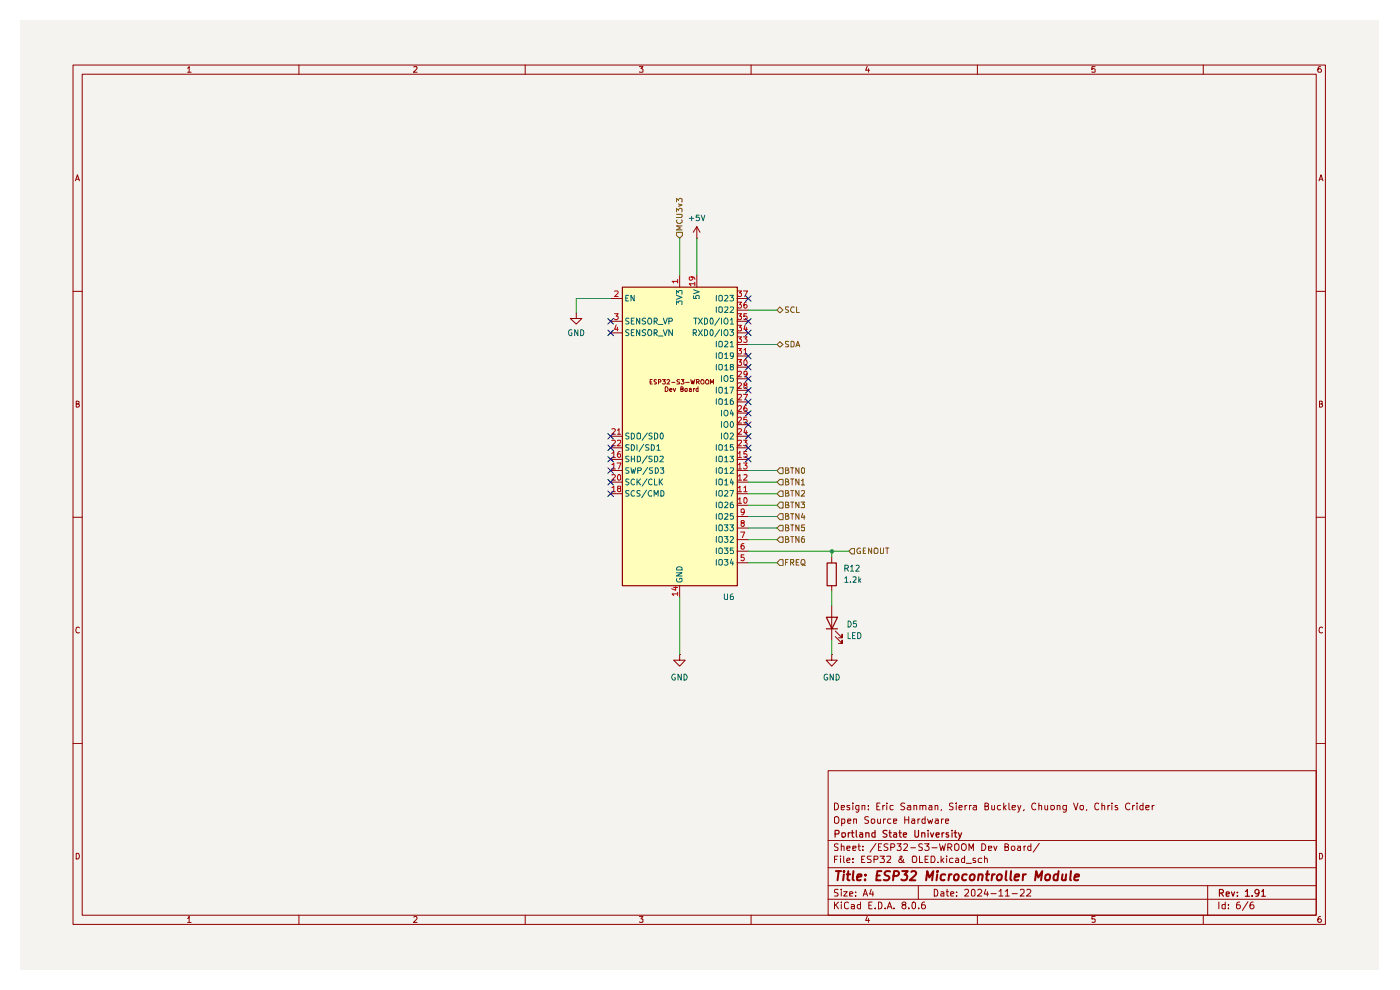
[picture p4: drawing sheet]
<svg xmlns="http://www.w3.org/2000/svg" width="297mm" height="210mm" viewBox="0 0 297 210" stroke-linecap="round" stroke-linejoin="round" font-family="sans-serif">
<path d="M4.2 4.2h288.2v201.5h-288.2z" fill="#f5f3ef"/>
<g fill="none" stroke="#910000" stroke-width=".21">
<path d="M15.5 13.8h265.7v182.3h-265.7zM17.4 15.7h261.8v178.4h-261.8zM39.8 14.5l.3-.4v1.2M39.8 15.3h.8M63.4 13.8v1.9M87.8 14.2l.6-.1 .1 .4-.8 .8h.8M111.4 13.8v1.9M135.6 14.1h.8l-.4 .5 .4 .1v.5h-.8M159.3 13.8v1.9M184 14.1l-.4 .8h.9M184.2 14.6v.7M207.3 13.8v1.9"/>
<path d="M232.3 14.1h-.7v.6l.2-.1 .5 .1-.1 .6-.6-.1M255.3 13.8v1.9M280.2 14.1l-.5 .1a.94 .94 0 0 0 0 1.1h.5l.1-.1v-.4l-.2-.2h-.3l-.2 .2M16 38.4l.4-1.3 .4 1.3M16.2 38h.6M279.8 38.4l.4-1.3 .5 1.3M279.9 38h.6M15.5 61.8h1.9M279.2 61.8h2M16.2 85.7l.6-.1v-.4l-.6-.1v1.3h.4l.2-.5-.3-.2M279.9 85.7l.6-.1v-.4l-.6-.1v1.3l.6-.1 .1-.4-.3-.2M15.5 109.7h1.9"/>
<path d="M279.2 109.7h2M16.8 133.2l-.2-.2a.65 .65 0 0 0-.5 .6 .65 .65 0 0 0 .5 .7l.2-.1M280.6 133.2l-.3-.2a.65 .65 0 0 0-.5 .6 .65 .65 0 0 0 .5 .7l.3-.1M15.5 157.7h1.9M279.2 157.7h2M175.7 163.5h103.5v30.6h-103.5zM175.7 178.3h103.5M177 173.4l.4-.2a.73 .73 0 0 1 .6 .7 .73 .73 0 0 1-.6 .8l-.4-.2zM177 170.3a.73 .73 0 0 1 .9 .8 .73 .73 0 0 1-.9 .7zM177.8 179.1l-.5-.1-.3 .2v.3l.8 .5-.3 .4-.5-.1M178.5 179.6l.5-.1 .1 .9M178.5 171.3l.7-.1-.1-.3h-.6v.8h.6"/>
<path d="M178.5 179v1.4M178.6 174.6h.6v-.9h-.6v1.5M179.7 179.9l.6-.1v-.3h-.6v.2v.6h.6M179.8 174.2l.7-.1-.1-.4h-.5l-.1 .2v.6l.2 .2 .4-.1M180.3 170.9h-.6v.1l.6 .4v.3h-.6M180.9 179.9l.7-.1-.1-.3h-.6v.8h.6M180.9 170.3v.2M180.9 170.9v.9M181.1 173.8l.6-.1v1M181.1 173.7v1M182 179.5h.5M182.2 179v1.2l.3 .2"/>
<path d="M182.2 171.7l-.4 .1-.3-.3 .2-.6h.5v1.1l-.3 .3-.3-.1M182.9 170.9h.6v.9M182.9 170.9v.9M183 179.5v.2M184.2 173.3l-.5-.1-.2 .2 .1 .4 .6 .3-.1 .5h-.6M184.2 171.6v.2M184.2 170.9v.1M184.9 173.7l.6 .1 .1 .6a.45 .45 0 0 1-.7 .2zM185.8 178.9l-1.2 1.9M186 171h.4M186.2 173.7v.8l.1 .2 .5-.2M186.3 179.7h.5"/>
<path d="M186.7 170.3h-.7v1.5h.7M186.8 173.7v1M187 179h-.7v1.4h.7M187.3 170.9v.9M187.4 173.7v1M187.7 170.9h-.3l-.1 .2M187.9 173.7h-.3l-.2 .3M188.1 170.3v.2M188.1 170.9v.9M188.4 179.1l-.6-.1-.3 .2 .3 .5 .5 .1 .1 .4-.3 .2-.6-.1M189 179.7h.6l.2-.2v-.3l-.2-.2h-.6v1.4M189 173.7h-.5l-.2 .3v.4l.2 .3 .5-.1"/>
<path d="M189.5 170.9h-.6l-.1 .2 .1 .6h.6M189.6 174.2l.6-.1v-.4h-.6v.9h.6M190.3 179h.9l-.5 .5 .4 .2 .1 .5-.3 .2h-.4l-.2-.1M191.8 179.2l.1-.2h.4l.2 .4-.8 1h.8M191.9 170.4l-.6-.1-.2 .3 .2 .4 .6 .4-.2 .4-.6-.1M191.9 173.2v1.5M191.9 173.9h.9M192.5 170.9h.6l.1 .9M192.8 173.2v1.5M193.2 171.2h-.5l-.3 .2 .3 .4 .5-.1M193.2 179.8h1M193.5 173.7h.5l.1 1"/>
<path d="M193.9 170.9h.5l.1 .9M193.9 170.9v.9M194.1 174.1h-.6l-.1 .2 .1 .4 .6-.1M194.7 173.7v1M195.2 173.7h-.3l-.2 .3M195.2 170.9h.5v.9M195.2 170.9v.9M195.7 179.1h-.7a.57 .57 0 0 0 .1 .6 .57 .57 0 0 0 .6 .1l-.1 .5h-.7M195.7 171l.1-.1h.5l.1 .9M196.2 179h.9l-.5 .5 .4 .2 .1 .5a.59 .59 0 0 1-.9 .1M196.3 173.7h-.6l-.1 .3 .1 .6h.6M196.3 173.2v1.5"/>
<path d="M196.8 173.7l.3 1 .3-.7 .2 .7 .3-1M197.1 170.9h.5l.1 .9M197.7 171.2h-.5l-.2 .2 .2 .4 .5-.1M197.7 179.8h1.1M198.4 170.9h.5l.1 .9M198.4 170.9v.9M198.5 173.7h.5v1M199 174.1h-.5l-.1 .2 .1 .4 .5-.1M199.3 179l.3 1.4 .4-1 .2 1 .4-1.4M199.7 171.7l-.1 .3M199.7 173.7v1M200.1 173.7h-.2l-.2 .3"/>
<path d="M200.6 174.2l.6-.1v-.4h-.5l-.1 .2v.6l.1 .2 .5-.1M201.1 179.7h.6l.2-.2v-.3l-.2-.2h-.6v1.4M201.4 179.7l.5 .7M202.2 170.4l-.5-.1-.3 .2 .1 .4 .7 .3-.1 .5h-.7M202.5 179.2l.4-.2a.73 .73 0 0 1 .6 .7 .73 .73 0 0 1-.6 .7l-.4-.2zM202.9 170.3v.2M202.9 170.9v.9M203.5 171.3l.6-.1-.1-.3h-.5v.1v.6l.1 .2 .4-.1M204 179.2l.3-.2a.57 .57 0 0 1 .7 .5l-.1 .7-.3 .2h-.3a1.01 1.01 0 0 1-.3-1.2zM204.7 170.9v.9M205.1 170.9h-.2l-.2 .2M205.7 170.9v.9"/>
<path d="M206.1 170.9h-.4v.2M206.5 170.9h.6l.1 .9M207.2 171.2h-.5l-.3 .2 .3 .4 .5-.1M208.3 179a.73 .73 0 0 1 .8 .7 .73 .73 0 0 1-.8 .7zM209 171l.5-.1 .2-.3-.3-.3h-.4v1.5h.5l.2-.2v-.4l-.3-.2M209.7 179.9l.7-.1-.1-.3h-.6v.8h.6M210.4 170.9v.8l.3 .1 .3-.2M210.8 179.5l.4 .9 .3-.9M211 170.9v.9M212.3 170.9h-.6l-.1 .2v.4l.2 .3 .5-.1M212.9 170.3v1.5M213 171.2l.4 .6"/>
<path d="M213.2 179.7l.6-.1 .1-.4-.3-.2h-.4v1.4h.5l.2-.1v-.5l-.3-.1M213.4 170.9l-.5 .5M214 170.3v1.3l.3 .2M214.6 179.6h.6l.1 .6-.2 .2h-.3l-.3-.2zM214.7 171.3l.7-.1v-.3h-.6l-.1 .1 .1 .7h.6M215.9 179.5h.6v.9M215.9 170.9l.3 .9M216.5 179.8h-.4l-.3 .3 .3 .3 .4-.1M216.6 170.9l-.4 1.2-.3 .2M217.3 171.7l-.2 .3M217.3 179.5v.9M217.6 179.5h-.3v.2"/>
<path d="M218.7 179.5h-.5l-.2 .2v.5l.3 .2 .4-.1M218.7 179v1.4M219.7 170.5a.55 .55 0 0 0-.7 0 .55 .55 0 0 0-.1 .7l.2 .5 .4 .1 .2-.2M220.4 170.9h.5l.1 .9M220.4 170.3v1.5M220.5 178.9l-1.3 1.9M221.7 170.9v.7l.2 .2 .3-.2M222.2 170.9v.9M222.9 170.9h.6l.2 .6a.45 .45 0 0 1-.8 .1zM224.3 170.9h.5l.1 .9M224.3 170.9v.9M226.2 171.7a.52 .52 0 0 1-.7-.2l.1-.6h.6l-.1 1.2-.2 .2-.4-.1"/>
<path d="M227.8 170.3l.5 1.5 .4-1.5M229.2 170.9h.6v.8a.45 .45 0 0 1-.7-.2zM230.5 171.7v.3M233.1 170.5l-.3-.2-.5 .2-.1 .4 .1 .7 .4 .2 .4-.2M233.8 170.9h.5l.1 .9M233.8 170.3v1.5M235 170.9v.9M235.5 170.9h-.3l-.2 .2M235.9 170.3v.2M235.9 170.9v.9M237.1 170.9h-.5v.2l.4 .2 .1 .3-.1 .2-.4-.1M239.7 170.5a.63 .63 0 0 0-1 .6 .63 .63 0 0 0 1 .5"/>
<path d="M240.3 170.9v.9M240.7 170.9h-.2l-.2 .2M241.2 170.3v.2M241.2 170.9v.9M242.5 170.9h-.5l-.2 .2v.4l.3 .3 .4-.1M242.5 170.3v1.5M243.1 171.3l.7-.1v-.3h-.6l-.1 .1v.6l.2 .2 .5-.1M244.4 170.9v.9M244.9 170.9h-.4l-.1 .2M16.2 181a.66 .66 0 0 1 .6 .4 .66 .66 0 0 1-.2 .8h-.4zM39.8 194.8l.3-.4v1.3M39.8 195.7h.8"/>
<path d="M63.4 194.1v2M87.8 194.6l.4-.2 .3 .4-.8 .9h.8M111.4 194.1v2M135.6 194.4h.8l-.4 .5 .4 .1v.6h-.8M159.3 194.1v2M175.7 190.8h103.5M175.7 187.9h103.5M175.7 184.1h103.5M177 191.3v1.5M177 182.3h.5M177.3 191.9l.6 .9M177.7 181.6h-.7v1.4"/>
<path d="M177.8 188.7h-.7v.6a.53 .53 0 0 1 .6 .2 .53 .53 0 0 1 0 .6h-.7M177.9 191.3l-.9 .9M178.3 181.6v.1M178.3 182v1M178.5 191.3v.2M178.5 188.6v.2M178.5 189.1v1M178.5 191.9v.9M179 189.1h.7l-.7 1h.7M179 181.6v1.2l.2 .2M179.7 182.5l.6-.1-.1-.4-.5 .1v.7v.2h.6M180 191.5l-.4-.2-.4 .4v.9l.4 .2 .4-.2"/>
<path d="M180.3 189.7l.6-.2-.1-.3h-.5v.9h.5M180.6 191.9h.4l.3 .1v.8M180.9 182.9v.1M180.9 182.1v.2M181.3 192.2l-.7 .1v.4h.7M181.5 190v.1M181.5 189.2v.1M182.5 191.9h-.4l-.2 .2v.4l.2 .3 .4-.1M182.5 191.3v1.5M182.8 182.3h.4M183 180.3v.1M183.1 190.1l.5-1.5 .5 1.5"/>
<path d="M183.2 189.7h.7M183.5 181.6h-.7v1.4h.7M184 194.4l-.4 .8h.9M184.2 194.8v.9M184.3 192h.5M184.8 188.6l-.3 1.1h.8M184.8 181.6h-.7l-.1 .3 .2 .4h.4l.1 .2v.4l-.7 .1M185 191.3h-.7v1.5h.7M185.2 189.1v1M185.4 182.3h.7l.2-.3-.1-.3-.8-.1v1.4M185.7 192.6v.2M186.3 191.3l.7 .2v1.1l-.3 .2h-.4z"/>
<path d="M186.7 181.6h.9l-.5 .5h.3l.2 .3-.1 .5h-.8M187.8 192.6v.2M188.1 181.7l.8-.1 .1 .3-.1 .3-.8 .8h.9M188.2 192.8l.5-1.5 .5 1.5M188.4 192.4h.7M189.7 192.6v.2M191.7 191.9h-.2l-.2-.3a.46 .46 0 0 1 .5-.3 .46 .46 0 0 1 .4 .3l-.1 .3-.6 .1a.43 .43 0 0 0-.1 .6 .43 .43 0 0 0 .6 .1 .43 .43 0 0 0 .1-.6l-.2-.2M191.7 182.3l-.4 .7h-.5l-.1-.3 .1-.3 .5-.5v-.3h-.3l-.1 .3 .5 .8 .5 .3M192.8 192.6v.2M193.5 191.5l.4-.2 .3 .3v.9l-.3 .3a.82 .82 0 0 1-.4-1.3zM193.5 181.8a.55 .55 0 0 1 1 .2l-.1 .8-.2 .2h-.5l-.2-.2zM194.8 187.9v2.9"/>
<path d="M194.9 192.6v.2M195.1 181.6v1.4h.6M196.2 191.3l-.5 .2a1.02 1.02 0 0 0 0 1.3l.5-.1 .1-.2v-.3l-.1-.3h-.5l-.2 .3M196.3 182.3h.5M196.9 181.6h-.6v1.4h.6M197.5 181.6h.6a1.02 1.02 0 0 1 0 1.4h-.6zM198.2 188.6a.8 .8 0 0 1 .8 .6 .8 .8 0 0 1-.3 .9h-.5zM199 182.9v.1M199.6 189.2l.4-.1 .2 .2v.8h-.6v-.4l.6-.2M199.6 181.6v1.4M199.8 182.5l.4 .5M200.2 182l-.6 .6"/>
<path d="M200.7 189.1h.5M200.8 181.6v.1M200.8 182v1M200.9 188.6v1.3l.1 .2h.2M201.7 189.7l.7-.2-.2-.4h-.4l-.1 .2v.6l.1 .2h.5M202.2 182.1a.52 .52 0 0 0-.8 .2l.2 .7h.6M202.8 182.1l.4-.1 .2 .3v.7h-.6l-.1-.4 .7-.2M202.9 190v.1M202.9 189.2v.1M204.6 188.8l.6-.2 .3 .4-.1 .3-.8 .8h.9M204.6 181.6v1.4l-.6-.1v-.6a.45 .45 0 0 1 .6-.2M205 183.1h1.1"/>
<path d="M205.6 180.4v-1.4l.5 1 .4-1v1.4M206.2 188.8l.3-.2 .3 .4v.8l-.1 .3h-.5l-.1-.3zM206.9 182.1h-.5v.4l.6 .2-.1 .3h-.5M207.3 194.1v2M207.4 188.8l.2-.2h.3l.4 .5-.1 .2-.9 .8h1M208.3 182.1a.52 .52 0 0 0-.8 .2l.2 .7h.6M208.9 182.2l.1-.2 .4 .1 .1 .9M208.9 181.6v1.4M209.1 188.6l-.3 1.1h.9M209.5 189.1v1M210.2 189.6h1.1M211.9 189.1l.4-.5v1.5"/>
<path d="M211.9 190.1h.9M213.3 189.1l.3-.2 .1-.3v1.5M213.3 190.1h.8M214.7 189.6h1.1M216.5 188.8l.2-.2 .5 .1 .1 .6-.9 .8h.9M217.8 188.8l.2-.2h.4l.3 .5-.1 .2-.8 .8h.9M232.3 194.4h-.7v.6h.7v.6h-.7M255.3 194.1v2M256.2 187.9v6.2M258.6 191.3v1.5M259.9 191.9h-.7v.7l.3 .2 .4-.1M259.9 191.3v1.5"/>
<path d="M260.6 192.6v.2M260.6 191.9v.1M263 191.3l-.5 .2a1.02 1.02 0 0 0 0 1.3l.5-.1 .1-.2v-.3l-.1-.3h-.5l-.2 .3M264.7 191.3l-1.1 1.8M265.9 191.3l-.6 .2a1.02 1.02 0 0 0 .1 1.3l.5-.1 .1-.2v-.3l-.1-.3h-.6l-.1 .3M279.9 181a.66 .66 0 0 1 .7 .4 .66 .66 0 0 1-.3 .8h-.4zM280.2 194.4a.72 .72 0 0 0-.6 .5 .72 .72 0 0 0 .2 .8l.4-.1a.42 .42 0 0 0 0-.6 .42 .42 0 0 0-.5 0l-.1 .2"/>
</g>
<g fill="none" stroke="#910000" stroke-width=".25">
<path d="M177.2 176.9l.7-.1v-.6l-.7-.1v1.5M178.6 176.7h.6l.2 .6a.45 .45 0 0 1-.8 .1zM180 176.7v.9M180.4 176.7h-.4v.2M180.6 176.7h.5M180.8 176.1v1.2l.3 .3M181.6 176.1v1.2l.2 .3M182.4 176.7h.5l.1 .9M183 177h-.4l-.3 .2 .3 .4 .4-.1M183.7 176.7h.6l.1 .9M183.7 176.7v.9M185.6 176.7h-.5l-.1 .2v.4l.2 .3 .4-.1"/>
<path d="M185.6 176.1v1.5M188.2 176.2h-.8l-.1 .4 .8 .4 .1 .3-.3 .3-.6-.1M188.6 176.7h.5M188.8 176.1v1.2l.3 .3M189.6 176.7h.5l.1 .9M190.2 177h-.4l-.3 .2 .3 .4 .4-.1M190.7 176.7h.5M190.9 176.1v1.2l.3 .3M191.6 177.1l.7-.1-.1-.3h-.5l-.1 .1 .1 .7h.5M194.1 176.1v1.3l.2 .2h.3l.3-.3v-1.2M195.5 176.7h.6l.1 .9M195.5 176.7v.9"/>
<path d="M196.9 176.1v.1M196.9 176.7v.9M197.4 176.7l.3 .9 .4-.9M198.6 177.1l.7-.1-.1-.3h-.5l-.1 .1 .1 .7h.5M199.9 176.7v.9M200.3 176.7h-.3l-.1 .2M201.2 176.7h-.4l-.1 .1 .2 .3 .3 .1v.3h-.5M202 176.1v.1M202 176.7v.9M202.4 176.7h.6M202.6 176.1v1.4l.4 .1M203.3 176.7l.4 .9"/>
<path d="M204 176.7l-.7 1.4M258.7 189.4h.8v-.5l-.2-.2h-.6v1.4M259 189.4l.5 .7M260.1 189.7l.7-.2-.1-.2h-.6v.7h.6M261.2 189.2l.4 .9 .3-.9M262.5 190v.1M262.5 189.3v.1M264.2 189.1l.4-.4v1.4M264.2 190.1h.8M265.6 190v.1M267.1 189.4l-.3 .2-.6-.2v-.5l.6-.2a.99 .99 0 0 1 0 1.3l-.4 .1M267.7 189.1l.3-.4v1.4"/>
<path d="M267.7 190.1h.7"/>
</g>
<g fill="none" stroke="#910000" stroke-width=".42">
<path d="M177.3 184.8h1.1M177.9 184.8l-.2 1.9M179 185.5l-.1 1.2M179.1 184.8l-.2 .1 .1 .1 .1-.2-.1 .2M179.6 185.5h.8M180 184.8l-.2 1.7 .4 .2M181.1 184.8l-.2 1.7 .2 .2M181.8 186.1l.9-.2v-.4h-.5l-.3 .2-.1 .9h.8M183.5 186.6v.1M183.6 185.5v.2M186 185.7h.6M187 184.8h-.9l-.2 1.9h.9"/>
<path d="M188.8 184.9l-.7-.1-.4 .3v.4l.8 .4 .2 .4-.4 .4-.8-.1M189.5 185.8l1-.1 .2-.2-.1-.5-.2-.2h-.7l-.3 1.9M191.4 184.8h1.2l-.7 .7 .5 .2a.78 .78 0 0 1-.4 1h-.5l-.3-.1M193.3 185l.7-.2 .3 .2v.4l-1.3 1.3h1.2M196.5 186.7l.2-1.9 .4 1.3 .9-1.3-.3 1.9M198.8 185.5l-.1 1.2M198.9 184.8l-.1 .1h.2l-.1-.1-.1 .2M200.5 185.5h-.7l-.3 .8 .4 .4 .5-.1M201.4 185.5l-.2 1.2M201.9 185.5l-.6 .3M202.4 185.8l.4-.3 .5 .1v.7l-.1 .3-.6 .1-.2-.1zM205.1 185.5h-.8l-.2 .8 .3 .4 .5-.1"/>
<path d="M205.8 185.8l.4-.3h.4l.2 .3-.1 .5a.52 .52 0 0 1-.5 .4 .52 .52 0 0 1-.5-.4zM207.6 185.6l.1-.1a.48 .48 0 0 1 .8 .2l-.2 1M207.6 185.5l-.1 1.2M209.2 185.5h.6M209.5 184.8l-.2 1.7 .4 .2M210.5 185.5l-.1 1.2M211 185.5l-.6 .3M211.5 185.8l.5-.3h.4l.2 .3-.1 .5a.52 .52 0 0 1-.5 .4 .52 .52 0 0 1-.5-.4zM213.5 184.8l-.2 1.7 .3 .2M214.5 184.8l-.2 1.7 .3 .2M215.3 186.1l.9-.2v-.4h-.8l-.2 1 .2 .2 .6-.1M217 185.5v1.2"/>
<path d="M217.6 185.5h-.4l-.2 .3M219.6 186.7l.2-1.9 .5 1.3 .8-1.3-.3 1.9M221.9 185.6l.3-.1h.4l.2 .3-.1 .5a.52 .52 0 0 1-.5 .4 .52 .52 0 0 1-.5-.4zM224.5 185.5h-.8l-.2 .8 .1 .3h.7M224.6 184.8l-.3 1.9M225.4 185.5l-.1 1a.49 .49 0 0 0 .8 .1M226.2 185.5l-.2 1.2M227.2 184.8l-.2 1.7 .2 .2M228 186.1l.9-.2v-.4h-.8l-.2 1 .2 .2 .6-.1"/>
</g>
<path d="M132 60.9h24.4v63.3h-24.4z" fill="#ffb"/>
<path d="M132 60.9h24.4v63.3h-24.4z" fill="none" stroke="#910000" stroke-width=".25"/>
<g fill="none" stroke="#910000" stroke-width=".21">
<path d="M144.2 58.4v2.5M147.8 58.4v2.5M129.5 63.3h2.5M129.5 68.2h2.5M129.5 70.6h2.5M156.4 63.3h2.3M156.4 68.2h2.3M156.4 77.9h2.3M156.4 75.5h2.3M156.4 73.1h2.3M156.4 70.6h2.3M156.4 65.8h2.3"/>
<path d="M129.5 99.8h2.5M129.5 97.4h2.5M129.5 92.5h2.5M129.5 95h2.5M137.9 81h.4M138.3 80.5h-.4v.9h.4M139.3 80.6h-.5v.3l.5 .3-.1 .2h-.4M139.7 81h.4l.1-.4-.5-.1v.9M140.5 80.5h.6l-.3 .4 .3 .1v.4h-.6M141.1 82a.52 .52 0 0 1 .6 .5 .52 .52 0 0 1-.6 .6zM141.5 80.6l.4-.1 .2 .2-.6 .7h.6M142.1 82.7l.5-.1-.2-.2-.3 .1v.4l.1 .2 .3-.1"/>
<path d="M142.5 81.1h.7M142.8 82.4l.3 .7 .2-.7M144.2 80.6l-.4-.1-.2 .2 .2 .3 .4 .2-.1 .2h-.5M144.4 82.5h.5v-.4l-.5-.1v1.1h.4l.1-.1v-.4l-.2-.1M144.5 80.5h.6l-.3 .4 .3 .4-.2 .1h-.4M145.3 82.5l.2-.1 .3 .1v.5h-.4zM145.5 81.1h.7M146.2 82.5h.4v.6M146.6 80.5l.2 .9 .2-.6 .1 .6 .3-.9M146.6 82.6l-.4 .1 .1 .4 .3-.1M147.1 82.4v.7M147.4 82.4l-.3 .1"/>
<path d="M147.7 81h.5l.1-.3-.1-.2h-.5v.9M148 81l.3 .4M148.1 82.5l-.3-.1-.1 .1v.4l.1 .2 .3-.1M148.1 82v1.1M148.9 80.5h.2a.59 .59 0 0 1 .1 .9h-.4a.6 .6 0 0 1 .1-.9zM149.9 80.5h.2a.59 .59 0 0 1 .1 .9h-.4a.6 .6 0 0 1 .1-.9zM150.7 81.4v-.9l.3 .7 .4-.7v.9M156.4 99.8h2.3M156.4 97.4h2.3M156.4 92.5h2.3M156.4 95h2.3M156.4 90.1h2.3"/>
<path d="M156.4 87.6h2.3M156.4 85.3h2.3M156.4 82.8h2.3M156.4 80.3h2.3M129.5 104.7h2.5M129.5 102.3h2.5M156.4 107.2h2.3M156.4 104.7h2.3M156.4 102.3h2.3M156.4 119.4h2.3M156.4 116.9h2.3M156.4 114.5h2.3"/>
<path d="M156.4 112h2.3M156.4 109.6h2.3M144.2 138.9v1.1h1.2l-1.2 1.3-1.3-1.3h1.3M144.2 138.9h.1M144.2 124.2v2.5"/>
</g>
<g fill="none" stroke="#006665" stroke-width=".21">
<path d="M132.8 63.2h.4M133.3 62.7h-.5v1.1h.5M133.4 67.6l-.5-.1-.1 .1v.4a.57 .57 0 0 1 .5 .7h-.5M133.4 70l-.5-.1-.1 .2v.3l.5 .2 .1 .3-.2 .3-.4-.1M133.9 68.1h.5M133.9 70.5h.5M134.5 62.7v1.1l-.6-1.1v1.1M134.5 67.5h-.6v1.2h.6M134.5 69.9h-.6v1.3h.6M135.7 67.5v1.2l-.7-1.2v1.2M135.7 69.9v1.3l-.7-1.3v1.3M137 67.6l-.5-.1-.3 .2 .2 .4 .5 .1v.5h-.7"/>
<path d="M137 70l-.5-.1-.3 .3 .1 .2 .5 .2 .2 .3-.3 .3-.5-.1M137.7 67.5h.2a.73 .73 0 0 1 0 1.2h-.2a.86 .86 0 0 1 0-1.2zM137.7 69.9a.46 .46 0 0 1 .6 .5v.4a.46 .46 0 0 1-.6 .4 .86 .86 0 0 1 0-1.3zM138.8 68.2l.6-.1v-.5l-.6-.1v1.2M138.8 70.6l.6-.1v-.5l-.6-.1v1.3M139 68.2l.4 .5M139 70.6l.4 .6M139.7 68.8h.9M139.7 71.3h.9M140.7 67.5l.4 1.2 .5-1.2M140.7 69.9l.4 1.3 .5-1.3M141.9 68.2l.7-.1 .1-.4-.3-.2h-.5v1.2"/>
<path d="M142.7 69.9v1.3l-.8-1.3v1.3M143.5 64.6v-.8l.4 .5 .2-.5h.5v.8M143.5 62.7l1.2 .4-1.2 .4M143.5 62.4v-.8l.4 .5 .2-.5h.5v.8M147.1 70.6h.5l.1-.2v-.3l-.1-.2h-.5v1.3M147.1 62.7v.6h.6l-.1-.4 .2-.2h.5l-.1 .6M147.1 61.5l1.2 .4-1.2 .4M147.1 67.5h.8M147.3 70.6l.4 .6M147.6 67.5v1.2M148.2 69.9l.8 1.3M148.2 67.5l.8 1.2"/>
<path d="M149 69.9l-.8 1.3M149 67.5l-.8 1.2M149.4 69.9h.4l.3 .4v.6l-.3 .3h-.4zM149.4 67.5h.4l.3 .3v.6l-.3 .3h-.4zM150.7 70.1l.2-.2a.68 .68 0 0 1 .4 .7 .68 .68 0 0 1-.4 .6l-.3-.5zM150.7 67.6l.2-.1a.75 .75 0 0 1 .1 1.2h-.3zM152 62.7v1.1M152 65.1v1.2M152 72.4v1.2M152 74.8v1.2M152 77.3v1.2M152.5 77.5l.2-.2h.4l.1 .2v.8l-.2 .2-.5-.2z"/>
<path d="M152.5 75l.2-.2h.4l.1 .2v.9l-.1 .1h-.4l-.2-.1zM152.5 72.6l.2-.2 .5 .2v.8l-.1 .2h-.4l-.2-.2zM152.5 65.3l.2-.2h.4l.1 .2v.8l-.2 .2-.5-.2zM152.5 62.8l.2-.1 .5 .1v.9l-.1 .1h-.4l-.2-.1zM152.7 69.9l-1.1 1.6M152.7 67.5l-1.1 1.5M153.1 67.5v1.2M153.1 69.9v1.3M153.1 79.7v1.2M153.7 79.8l.5-.1a.86 .86 0 0 1 0 1.2h-.4a.74 .74 0 0 1-.1-1.1zM153.7 70.1l.5-.2a.86 .86 0 0 1 0 1.3l-.4-.1a.74 .74 0 0 1-.1-1zM153.8 77.6l.3-.3v1.2"/>
<path d="M153.8 75.2l.3-.4v1.2M153.8 72.5l.4-.1 .2 .3-.7 .9h.7M153.8 65.2l.5-.1 .1 .3-.7 .9h.7M153.8 62.7h.4l.2 .3-.7 .8h.7M153.8 78.5h.6M153.8 76h.6M153.9 67.5h.3a.86 .86 0 0 1 0 1.2l-.5-.1a.79 .79 0 0 1 .2-1.1zM154.9 69.9h.7l-.4 .5 .4 .2v.3l-.2 .3h-.4l-.1-.2M154.9 62.7h.7l-.4 .4 .4 .2v.4l-.2 .1h-.5M154.9 72.7l.4-.3v1.2M154.9 67.9l.4-.4v1.2M154.9 65.2l.5-.1 .2 .3-.7 .9h.7"/>
<path d="M154.9 73.6h.7M154.9 68.7h.7M155.1 77.8l-.2-.4 .5-.1 .2 .3-.2 .2-.5 .1v.5l.2 .1h.3l.2-.3v-.2l-.2-.2M155.5 79.7h-.6v.6h.6l.1 .4-.2 .2-.5-.1M155.6 75.4l-.2 .2h-.3l-.2-.2v-.5l.5-.1 .2 .3-.2 .8-.4 .1M133.4 96.8l-.6 .1v.3l.6 .4-.2 .4-.4-.1M133.4 99.2h-.6v.4a.57 .57 0 0 1 .5 .7h-.5M133.4 91.9h-.5l-.1 .1v.4l.6 .3-.2 .4-.4-.1M133.4 94.4h-.6v.3l.6 .5-.1 .3h-.5M133.9 99.2l.2 1.2 .3-.8 .1 .8 .4-1.2M133.9 91.9a.64 .64 0 0 1 .7 .6 .64 .64 0 0 1-.7 .6zM133.9 94.3a.66 .66 0 0 1 .7 .4 .66 .66 0 0 1-.2 .8h-.5z"/>
<path d="M133.9 96.8v1.2M133.9 97.4h.7M134.6 96.8v1.2M135.1 92l.3-.1 .5 .1v1l-.3 .1-.5-.1zM135.1 94.3v1.2M135.2 96.8h.4l.3 .2v.7l-.4 .3h-.3zM135.3 99.8l.7-.1 .1-.3-.2-.2h-.6v1.2M136.6 94.2l-1.1 1.6M137.3 96.7l-1.1 1.6M137.3 91.9l-1.1 1.5M137.4 99.1l-1 1.6M137.7 94.4h-.7v.3l.7 .5-.2 .3h-.5"/>
<path d="M138.2 94.3a.66 .66 0 0 1 .6 .4 .66 .66 0 0 1-.2 .8h-.4zM138.3 96.8l-.6 .1v.3l.6 .4-.2 .4-.4-.1M138.3 91.9h-.4l-.2 .1v.4l.6 .1v.2v.3h-.6M138.4 99.2h-.5l-.2 .2 .2 .3 .5 .2v.4h-.7M138.9 96.8h.5l.1 .2v.7l-.3 .3h-.3zM138.9 91.9h.3l.3 .3v.6l-.3 .3h-.3zM139 99.2h.4a.66 .66 0 0 1 .3 .8 .66 .66 0 0 1-.7 .4zM139.4 94.7l.3-.4v1.2M139.4 95.5h.6M140 96.9l.6-.1 .1 .3-.7 .9h.7M140.1 99.2h.7l-.3 .4 .3 .1v.6h-.7M140.3 91.9a.68 .68 0 0 1 .4 .6 .68 .68 0 0 1-.4 .6l-.3-.5 .1-.6z"/>
<path d="M152 82.1v1.3M152 84.6v1.2M152 94.3v1.2M152 96.8v1.2M152 99.2v1.2M152.5 99.4l.2-.2h.4l.1 .2v.8l-.2 .2-.5-.2zM152.5 96.9l.2-.1h.4l.1 .1v.9l-.2 .2-.5-.2zM152.5 94.5l.2-.2 .5 .2v.8l-.1 .2h-.4l-.2-.2zM152.5 84.7l.2-.1 .5 .1v.9l-.1 .2h-.4l-.2-.2zM152.5 82.3l.2-.2 .5 .2v.8l-.2 .3h-.3l-.2-.3zM153.1 87v1.2M153.1 89.4v1.3"/>
<path d="M153.1 91.9v1.2M153.7 92l.5-.1a.86 .86 0 0 1 0 1.2l-.4-.1a.74 .74 0 0 1-.1-1zM153.7 89.7l.2-.3h.3a.86 .86 0 0 1 0 1.3l-.5-.2zM153.8 99.6l.3-.4v1.2M153.8 97.1l.3-.3v1.2M153.8 94.7l.3-.4v1.2M153.8 84.9l.3-.3v1.2M153.8 82.5l.3-.4v1.3M153.8 98h.6M153.8 95.5h.6M153.8 85.8h.6M153.8 83.4h.6"/>
<path d="M154.9 96.8h.7l-.4 .4 .4 .2-.1 .5h-.6M154.9 82.1h.7l-.5 1.3M154.9 99.3l.5-.1 .2 .4-.7 .8h.7M154.9 92l.5-.1 .2 .3-.7 .9h.7M154.9 89.7l.3-.3a.68 .68 0 0 1 .4 .6 .68 .68 0 0 1-.4 .7l-.3-.3zM155.2 86.9l-.3 .9h.7M155.4 84.6l-.5 .2v.9l.5 .1 .2-.2v-.3l-.2-.3h-.3l-.2 .3M155.4 87.4v.8M155.5 94.3h-.6v.6l.5-.2 .2 .3v.3l-.2 .2-.5-.1M133.4 104.1h-.6v.5l.6 .3-.1 .3h-.5M133.4 101.7l-.5-.1-.1 .2v.3l.6 .4-.2 .4-.4-.1M134.6 104.1h-.2a.67 .67 0 0 0-.5 .5 .67 .67 0 0 0 .2 .6h.5"/>
<path d="M134.6 101.8l-.2-.2a.65 .65 0 0 0-.6 .6 .65 .65 0 0 0 .6 .7l.2-.2M135.1 101.6v1.3M135.3 102.1l.6 .8M135.8 104.1h-.7v.5l.7 .3-.2 .3h-.5M135.9 101.6l-.8 .8M137.2 104l-1.1 1.6M137.2 101.6l-1 1.5M138.3 104.1h-.2a.66 .66 0 0 0-.6 .4 .66 .66 0 0 0 .2 .7h.6M138.3 101.8l-.2-.2a.65 .65 0 0 0-.5 .6 .65 .65 0 0 0 .5 .7l.2-.2M138.8 105.2v-1.1l.4 .8 .4-.8v1.1M138.9 101.6v1.3h.5M139.9 101.6v1.3"/>
<path d="M140 102.1l.5 .8M140.2 104.1a.66 .66 0 0 1 .7 .4 .66 .66 0 0 1-.3 .7h-.4zM140.5 101.6l-.6 .8M152 101.6v1.3M152 104.1v1.1M152 106.5v1.2M152 109v1.1M152 111.3v1.3M152 113.8v1.3M152 116.2v1.2M152 118.7v1.2M152.5 106.7l.2-.2 .5 .2v.8l-.1 .2h-.4l-.2-.2z"/>
<path d="M152.5 104.2l.2-.1 .5 .1v.9l-.1 .1h-.4l-.2-.1zM152.5 101.8l.2-.2 .5 .2v.9l-.2 .2-.5-.2zM152.5 118.9l.2-.2h.4l.1 .2v.8l-.2 .2-.5-.2zM152.5 116.4l.2-.2 .5 .2v.9l-.1 .1h-.4l-.2-.1zM152.5 114l.2-.2 .5 .2v.9l-.2 .2-.5-.2zM152.5 111.5l.2-.2 .5 .2v.9l-.2 .2-.5-.2zM152.5 109.1l.2-.1h.4l.1 .1v.9l-.2 .1-.5-.1zM153.7 118.7h.7l-.4 .4 .4 .3-.1 .4h-.6M153.7 116.2h.7l-.4 .5 .4 .2-.1 .5-.6-.1M153.7 113.8h.7l-.4 .5h.3l.1 .2-.1 .5-.5 .1-.1-.2M153.7 111.3h.7l-.4 .5 .4 .3-.1 .4-.5 .1-.1-.2M153.8 106.6l.4-.1 .2 .3-.7 .9h.7"/>
<path d="M153.8 104.1h.4l.2 .3-.7 .8h.7M153.8 101.9l.3-.3v1.3M153.8 109h.5l.1 .3-.7 .8h.7M153.8 102.9h.6M153.8 100.4h.6M154.9 104.1h.7l-.5 1.1M154.9 111.3h.7l-.4 .5 .3 .1 .1 .4-.2 .3h-.4l-.1-.2M154.9 114l.5-.2 .2 .3-.7 1h.7M155.2 101.6l-.3 .8h.7M155.2 118.6l-.3 .9h.7M155.4 106.5l-.5 .3v.8l.5 .1 .2-.2v-.3l-.2-.3h-.3l-.2 .3M155.4 102v.9"/>
<path d="M155.4 119.1v.8M155.5 116.2h-.6v.6l.5-.1 .2 .2v.4l-.2 .1-.5-.1M155.5 109h-.6v.5l.5-.1 .2 .2-.1 .5h-.6M143.5 121.5h1.2l-1.2 .7h1.2M143.6 122.8a.45 .45 0 0 0 .2 .6h.6l.3-.1-.1-.6h-.4v.2M143.7 120.3h.8l.2 .2v.4h-1.2z"/>
<circle cx="154" cy="87.6" r=".57"/>
</g>
<g fill="none" stroke="#b90000" stroke-width=".21">
<path d="M143.8 59.7h-1.2l.3 .3M143.8 59.3v.7M146.7 58.8l.3 .1v.3l-.3 .2h-.3l-.2-.1 .1-.5h.8l.3 .5M147.4 59.9v.7M130.4 61.8l.6-.1 .1 .2v.3l-.7 .7h.7M130.4 66.5h.7l-.4 .6 .4 .1v.4l-.2 .2h-.3l-.2-.2M130.7 68.9l-.3 .9h.7M131 69.4v.8M147.4 60.2h-1.2l.4 .4M156.5 76.3h.8l-.4 .5h.3v.7l-.5 .1-.2-.2M156.5 73.9h.8l-.4 .4 .4 .3-.1 .4h-.7M156.5 71.5h.8l-.4 .4 .4 .2-.1 .5h-.7"/>
<path d="M156.5 69h.8l-.4 .4 .4 .3-.1 .5-.7-.1M156.5 66.5h.8l-.4 .6h.3l.1 .1-.1 .5-.5 .1-.2-.2M156.5 64.1h.8l-.4 .5 .4 .3-.1 .4-.5 .1-.2-.2M156.5 61.7h.8l-.4 .4 .4 .3-.1 .4h-.7M156.6 78.8l.5-.1 .2 .4-.8 .8h.8M157.7 71.5h.8l-.4 .4 .4 .2-.1 .5h-.7M157.7 61.7h.9l-.6 1.2M157.8 76.5l.3-.2a.68 .68 0 0 1 .4 .6 .68 .68 0 0 1-.4 .7l-.3-.3zM157.8 74.2l.4-.3v1.2M157.8 75.1h.7M158.1 68.9l-.3 .9h.8M158.3 64.1l-.3 .1-.2 .2v.8l.4 .2 .3-.3-.1-.4-.2-.1-.4 .1v.2"/>
<path d="M158.3 69.4v.8M158.4 66.5h-.6v.6h.5l.2 .1v.4l-.3 .2-.4-.2M158.5 79.2l-.3 .3-.4-.1v-.6l.4-.1 .3 .3-.2 .8-.4 .1M129.8 96.2l.4-.4v1.2M129.8 98.5l.4-.3v1.3M129.8 91l.5-.1 .3 .3-.8 .9h.8M129.8 93.5l.6-.1 .2 .2-.1 .3-.7 .7h.8M129.8 99.5h.8M129.8 97h.8M130.9 98.2h.8l-.5 1.3M131 91.3l.3-.4v1.2M131 93.5l.6-.1 .1 .5-.8 .7h.8"/>
<path d="M131 92.1h.7M131.6 95.8a.72 .72 0 0 0-.6 .5 .72 .72 0 0 0 .2 .7l.5-.1v-.6h-.5l-.2 .2M156.6 98.5l.4-.3v1.3M156.6 96.2l.4-.4v1.2M156.6 93.5l.6-.1 .1 .3-.8 .9h.8M156.6 91l.5-.1 .2 .4-.8 .8h.8M156.6 88.6l.5-.1 .2 .3-.8 .9h.8M156.6 86.2l.5-.2 .2 .4-.8 .9h.8M156.6 83.7l.6-.1 .1 .4-.8 .8h.8M156.6 81.3l.5-.1 .2 .3-.8 .9h.8M156.6 99.5h.7M156.6 97h.7"/>
<path d="M157.7 98.2h.8l-.4 .5 .4 .2v.3l-.3 .3h-.3l-.2-.2M157.7 93.4h.8l-.4 .4 .4 .3-.1 .4h-.7M157.7 83.6h.9l-.6 1.2M158 81.7l-.2-.1v-.3h.6v.3l-.6 .2 .1 .6 .5-.1 .1-.3-.3-.3M158.1 90.8l-.3 1h.8M158.3 86l-.3 .1-.2 .3v.7l.4 .2 .3-.3-.1-.4-.2-.1-.4 .1v.2M158.3 91.4v.7M158.4 95.8h-.6v.5h.6l.1 .5-.3 .2-.4-.1M158.4 88.5h-.6v.6l.5-.1 .2 .2v.3l-.3 .2-.4-.1M129.8 103.5l.4-.4v1.2M129.8 100.8l.5-.1 .3 .2-.8 1h.8M129.8 104.3h.8"/>
<path d="M131.1 100.8l.3-.1 .3 .2v.8l-.2 .2h-.4l-.1-.5zM131.2 103.6l-.2-.2 .1-.3h.5l.1 .4a.51 .51 0 0 0-.6 .7h.6v-.5l-.2-.1M156.6 105.9l.4-.3v1.2M156.6 103.5l.4-.4v1.2M156.6 101l.4-.3v1.2M156.6 106.8h.7M156.6 104.3h.7M156.6 101.9h.7M157.1 112.9h.9l-.5 1.1M157.5 110.9l-.3-.1 .1-.3a.35 .35 0 0 1 .4-.1 .35 .35 0 0 1 .2 .3l-.1 .2-.6 .2v.4l.3 .2 .4-.3v-.2l-.3-.3M157.8 105.7l.2-.1a.6 .6 0 0 1 .6 .5 .6 .6 0 0 1-.4 .7l-.4-.3zM157.8 103.5l.4-.4v1.2"/>
<path d="M157.8 100.8l.4-.1 .3 .3-.8 .9h.8M157.8 117.7h-.6v.6l.4-.1 .3 .2-.1 .5-.4 .1-.2-.2M157.8 115.3h-.3l-.3 .3 .1 .8a.36 .36 0 0 0 .6-.2v-.2l-.3-.3-.4 .3M157.8 104.3h.7M157.9 108.5l-.1 .2-.6-.1 .1-.6 .3-.1 .2 .2a.85 .85 0 0 1-.2 1.1h-.3M142.9 124.6h.9M143.3 124.5v.7l-.8-.3M143.8 126h-1.2l.3 .3M143.8 125.6v.7"/>
</g>
<path d="M165.4 65.1l.7 .7-.7 .6-.6-.6z" fill="#f5f3ef"/>
<path d="M165.4 65.1l.7 .7-.7 .6-.6-.6zM167.3 65.1l-.7 .1v.3l.7 .5-.3 .3-.4-.1M168.5 65.2l-.5-.1a.61 .61 0 0 0-.2 .8 .61 .61 0 0 0 .7 .3M169 65.1v1.2h.6" fill="none" stroke="#765500" stroke-width=".21"/>
<path d="M164.8 73.1l.6-.6 .7 .6-.7 .6z" fill="#f5f3ef"/>
<path d="M164.8 73.1l.6-.6 .7 .6-.7 .6zM167.3 72.5h-.7v.4l.7 .3-.2 .4h-.5M167.8 72.4l.7 .2v.7l-.2 .3h-.5zM168.8 73.6l.4-1.2 .5 1.2M169 73.2h.6" fill="none" stroke="#765500" stroke-width=".21"/>
<path d="M122.3 66.4v1.2h1.1l-1.1 1.1-1.3-1.1h1.3M122.3 66.4h.1" fill="none" stroke="#910000" stroke-width=".21"/>
<path d="M143.5 49.3h1.3v.7l-.6 .5-.7-.5z" fill="#f5f3ef"/>
<path d="M143.5 49.3h1.3v.7l-.6 .5-.7-.5zM143.5 45.5h1.2v.5l-.3 .1h-.9M143.5 45v-.8l.4 .4 .3-.4 .4 .1v.7M143.5 42.8v-.7l.4 .4 .3-.4 .4 .1v.6M143.6 46.6a.61 .61 0 0 0 .3 .8 .61 .61 0 0 0 .8-.2l-.1-.6M143.9 43.3l.8 .2-.8 .3M144.7 47.9h-1.2l.9 .4-.9 .5h1.2" fill="none" stroke="#765500" stroke-width=".21"/>
<path d="M147.8 50.5h.1M147.8 48.1l-.7 1.2M147.8 48.1v2.4M147.8 48.1l.7 1.2" fill="none" stroke="#910000" stroke-width=".21"/>
<path d="M165.4 111.4h.7v1.2h-.7l-.6-.6z" fill="#f5f3ef"/>
<path d="M165.4 111.4h.7v1.2h-.7l-.6-.6zM166.6 111.9h.5l.2-.3-.3-.3h-.4v1.3h.5l.3-.4-.4-.3M167.7 111.3h.7M168.1 111.3v1.3M169.5 111.3v1.3l-.7-1.3v1.3M170.7 111.3h-.6l-.1 .6h.7v.5l-.2 .2h-.3l-.2-.2" fill="none" stroke="#765500" stroke-width=".21"/>
<path d="M165.4 113.9h.7v1.2h-.7l-.6-.6z" fill="#f5f3ef"/>
<path d="M165.4 113.9h.7v1.2h-.7l-.6-.6zM166.6 114.4h.4l.3-.4-.3-.2h-.4v1.3h.5l.3-.5-.4-.2M167.7 113.8h.7M168.1 113.8v1.3M169.5 113.8v1.3l-.7-1.3v1.3M170.6 113.8h-.3a.93 .93 0 0 0-.2 1.2l.4 .1 .2-.2v-.5l-.6-.1-.1 .2" fill="none" stroke="#765500" stroke-width=".21"/>
<path d="M165.4 99.2h.7v1.3h-.7l-.6-.7z" fill="#f5f3ef"/>
<path d="M165.4 99.2h.7v1.3h-.7l-.6-.7zM166.6 99.7h.5l.2-.3-.2-.2h-.5v1.2h.5l.3-.4-.4-.3M167.7 99.2h.7M168.1 99.2v1.2M169.5 99.2v1.2l-.7-1.2v1.2M170.1 99.3l.4-.1 .2 .2v.8l-.3 .2-.3-.1z" fill="none" stroke="#765500" stroke-width=".21"/>
<path d="M165.4 109h.7v1.2h-.7l-.6-.6z" fill="#f5f3ef"/>
<path d="M165.4 109h.7v1.2h-.7l-.6-.6zM166.6 109.5h.5l.2-.4-.2-.1h-.5v1.1h.5l.3-.4-.4-.2M167.7 109h.7M168.1 109v1.1M169.5 109v1.1l-.7-1.1v1.1M170.3 108.9l-.3 .8h.8M170.6 109.3v.8" fill="none" stroke="#765500" stroke-width=".21"/>
<path d="M165.4 101.7h.7v1.2h-.7l-.6-.6z" fill="#f5f3ef"/>
<path d="M165.4 101.7h.7v1.2h-.7l-.6-.6zM166.6 102.2h.4l.3-.3-.3-.3h-.4v1.3h.5l.3-.5-.4-.2M167.7 101.6h.7M168.1 101.6v1.3M169.5 101.6v1.3l-.7-1.3v1.3M170 101.9l.3-.3v1.3M170 102.9h.7" fill="none" stroke="#765500" stroke-width=".21"/>
<path d="M165.4 106.5h.7v1.3h-.7l-.6-.6z" fill="#f5f3ef"/>
<path d="M165.4 106.5h.7v1.3h-.7l-.6-.6zM166.6 107.1h.4l.3-.3-.1-.2-.6-.1v1.2h.6l.2-.4-.4-.2M167.7 106.5h.7M168.1 106.5v1.2M169.5 106.5v1.2l-.7-1.2v1.2M169.9 106.5h.8l-.4 .4 .4 .2v.5h-.8" fill="none" stroke="#765500" stroke-width=".21"/>
<path d="M165.4 104.1h.7v1.2h-.7l-.6-.6z" fill="#f5f3ef"/>
<path d="M165.4 104.1h.7v1.2h-.7l-.6-.6zM166.6 104.6h.6v-.5h-.6v1.1h.6l.2-.3-.4-.3M167.7 104.1h.7M168.1 104.1v1.1M169.5 104.1v1.1l-.7-1.1v1.1M170 104.1h.7v.5l-.8 .6h.8" fill="none" stroke="#765500" stroke-width=".21"/>
<path d="M180.7 116.3h.6v1.2h-.6l-.6-.6z" fill="#f5f3ef"/>
<path d="M180.1 116.9l.6-.6h.6v1.2h-.6zM182.5 116.3a.61 .61 0 0 0-.7 .3 .61 .61 0 0 0 .2 .8h.5v-.5h-.1M183.1 116.8h.4M183.6 116.2h-.5v1.2h.5M184.9 116.2v1.2l-.7-1.2v1.2M185.7 116.2l.5 .2a.74 .74 0 0 1-.2 1h-.4a.86 .86 0 0 1 .1-1.2zM186.8 116.2l.1 1.2h.5v-.1v-1.1M187.9 116.2h.6M188.2 116.2v1.2" fill="none" stroke="#765500" stroke-width=".21"/>
<path d="M165.4 118.7h.7v1.3h-.7l-.6-.6z" fill="#f5f3ef"/>
<path d="M165.4 118.7h.7v1.3h-.7l-.6-.6zM166.6 119.3h.4M167.2 118.7h-.6v1.2M167.7 119.3h.6v-.6h-.6v1.2M168 119.3l.4 .6M168.9 119.3h.4M169.5 118.7h-.6v1.2h.6M170.1 118.7h.5l.1 .2a.65 .65 0 0 1-.4 1l-.4-.4zM170.2 119.6h.2l.5 .4" fill="none" stroke="#765500" stroke-width=".21"/>
<path d="M175.5 119.4h1.9v4.8h-1.9zM175.3 130.9h2.4l-1.2 2.5zM175.3 133.4h2.4" fill="none" stroke="#910000" stroke-width=".25"/>
<path d="M176.4 118.1v1.3M176.4 138.9v1.1h1.2l-1.2 1.3-1.1-1.3h1.1M176.4 138.9h.1M176.4 124.2v1.2M176.4 128.4v7.4M177.2 135l1.4 1.5v-.7v.7h-.7M177.2 133.9l1.4 1.4v-.8v.8h-.7" fill="none" stroke="#910000" stroke-width=".21"/>
<g fill="none" stroke="#090" stroke-width=".21">
<path d="M144.2 50.5v7.9M147.8 50.5v7.9M129.5 63.3h-7.2v3.1M158.7 73.1h6.1M158.7 65.8h6.1M158.7 99.8h6.1M158.7 119.4h6.1M158.7 102.3h6.1M158.7 104.7h6.1M158.7 107.2h6.1M158.7 116.9h21.4M158.7 109.6h6.1"/>
<path d="M158.7 114.5h6.1M158.7 112h6.1M176.4 116.9v1.2M144.2 126.7v12.2M176.4 125.4v3M176.4 135.8v3.1"/>
</g>
<g fill="none" stroke="#00008a" stroke-width=".21">
<path d="M128.9 67.6l1.2 1.1M128.9 70l1.2 1.2M130.1 67.6l-1.2 1.1M130.1 70l-1.2 1.2M158.2 74.9l1.1 1.2M158.2 79.8l1.1 1.1M158.2 77.3l1.1 1.2M158.2 62.7l1.1 1.2M158.2 67.6l1.1 1.1M158.2 70l1.1 1.2M159.3 70l-1.1 1.2M159.3 74.9l-1.1 1.2"/>
<path d="M159.3 79.8l-1.1 1.1M159.3 77.3l-1.1 1.2M159.3 62.7l-1.1 1.2M159.3 67.6l-1.1 1.1M128.9 99.2l1.2 1.2M128.9 96.9l1.2 1.1M128.9 94.4l1.2 1.2M128.9 91.9l1.2 1.2M130.1 99.2l-1.2 1.2M130.1 96.9l-1.2 1.1M130.1 94.4l-1.2 1.2M130.1 91.9l-1.2 1.2"/>
<path d="M158.2 84.7l1.1 1.1M158.2 91.9l1.1 1.2M158.2 87.1l1.1 1.1M158.2 89.5l1.1 1.2M158.2 94.4l1.1 1.2M158.2 82.2l1.1 1.2M158.2 96.9l1.1 1.1M159.3 84.7l-1.1 1.1M159.3 91.9l-1.1 1.2M159.3 87.1l-1.1 1.1M159.3 89.5l-1.1 1.2M159.3 94.4l-1.1 1.2"/>
<path d="M159.3 82.2l-1.1 1.2M159.3 96.9l-1.1 1.1M128.9 104.1l1.2 1.2M128.9 101.7l1.2 1.2M130.1 104.1l-1.2 1.2M130.1 101.7l-1.2 1.2"/>
</g>
<circle cx="176.5" cy="117" r=".47" fill="#090"/>
<g fill="none" stroke="#006665" stroke-width=".21">
<path d="M146.2 46.3h.9M146.7 45.9v.9M148.3 45.6h-.6v.5h.6v.6h-.6M148.8 45.6l.4 1.2 .3-1.2M121.3 70l-.3-.1-.4 .4v.6l.4 .3 .3-.1v-.5h-.1M122.6 69.9v1.3l-.7-1.3v1.3M123.2 69.9a.64 .64 0 0 1 .7 .7 .64 .64 0 0 1-.7 .6zM181.6 120l.4-.1 .3 .3-.8 1h.8M153.7 126v1l.1 .2 .5-.1v-1.1M155.4 126l-.5 .2v.9l.5 .1 .2-.2v-.3l-.2-.2h-.4l-.1 .2M179.2 122.7l.4-.4v1.2M179.2 120.6h.5l.3-.3-.1-.3-.7-.1v1.3"/>
<path d="M179.2 123.5h.7M179.6 120.6l.4 .6M179.9 134.2v1.3h.5M179.9 131.7a.64 .64 0 0 1 .7 .7 .64 .64 0 0 1-.7 .6zM180.4 123.4v.1M180.4 120.2l.4-.3v1.3M180.4 121.2h.7M180.8 134.8h.5M180.9 122.4h.7v.4l-.7 .7h.7M181.4 134.2h-.6v1.3h.6M181.7 131.7h-.6l-.1 .6h.7v.5l-.2 .2h-.3l-.2-.2M181.9 134.2h.4l.3 .3v.6l-.3 .4h-.4z"/>
<path d="M182.2 122.3v1.2M182.3 123.1l.3 .4M182.6 122.8l-.4 .4M143.3 143.1a.54 .54 0 0 0-.7 .1 .54 .54 0 0 0-.1 .6l.4 .5 .4-.1v-.4h-.2M144.5 143v1.3l-.7-1.3v1.3M145.1 143a.64 .64 0 0 1 .7 .6 .64 .64 0 0 1-.7 .7zM175.5 143.1h-.5l-.2 .2v.6l.2 .3 .3 .1 .3-.2v-.3h-.3M176.8 143v1.3l-.7-1.3v1.3M177.4 143a.64 .64 0 0 1 .7 .6 .64 .64 0 0 1-.7 .7z"/>
</g>
</svg>
